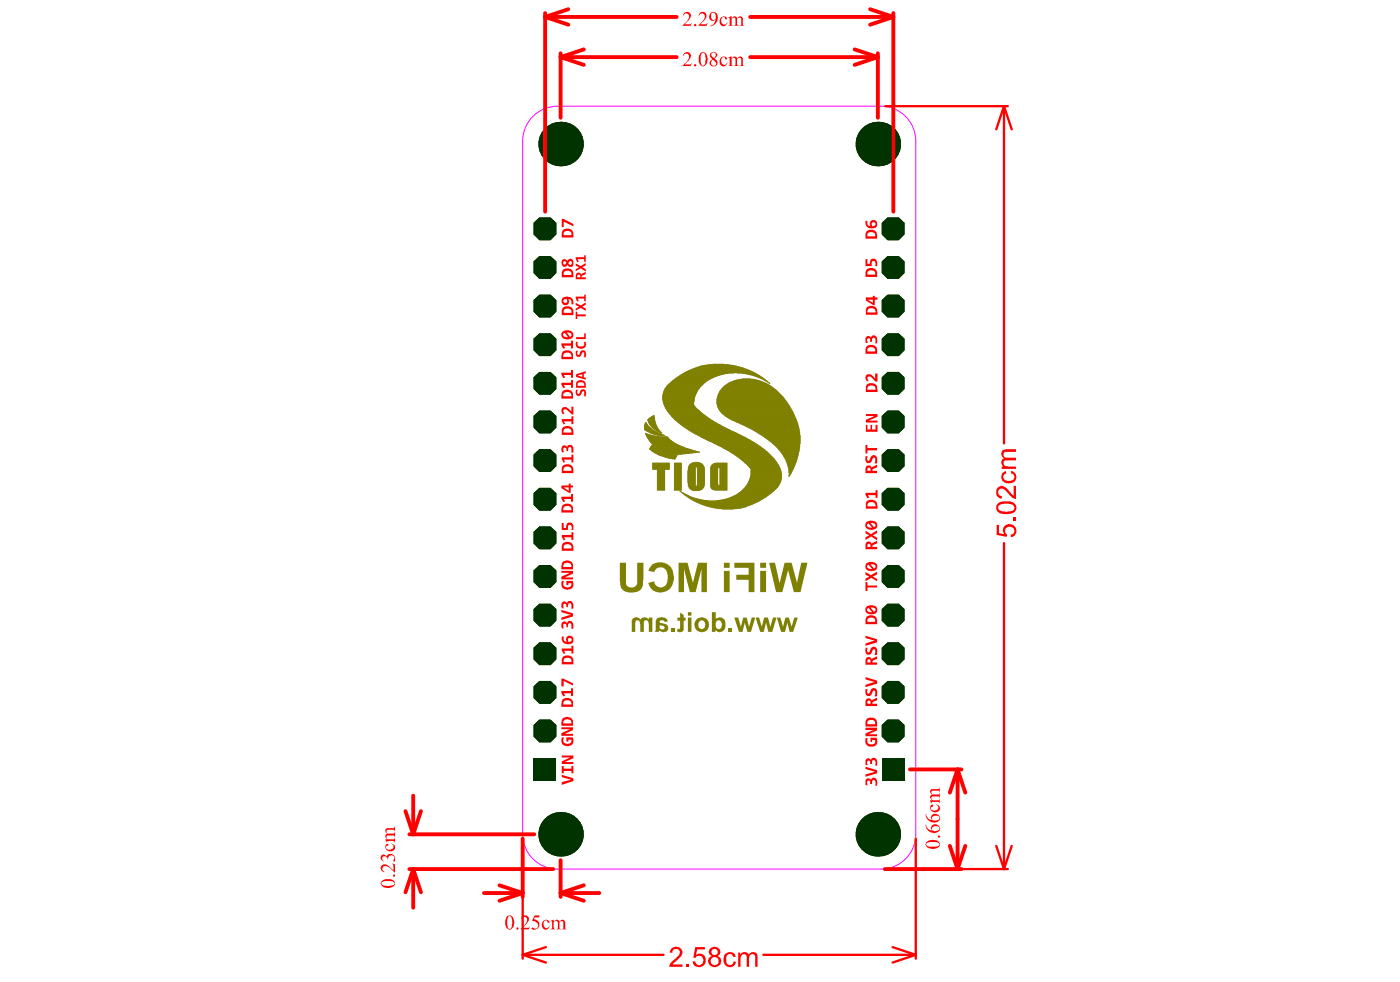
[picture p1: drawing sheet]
<svg xmlns="http://www.w3.org/2000/svg" width="290mm" height="203mm" viewBox="0 0 290 203" stroke-linecap="round" stroke-linejoin="round" font-family="sans-serif">
<path d="M110 24.4a7.2 7.2 0 0 1 5.5-2.4h67a7.2 7.2 0 0 1 7.2 7.2v143.4a7.2 7.2 0 0 1-7.2 7.2h-67a7.2 7.2 0 0 1-7.2-7.2v-143.4a7.2 7.2 0 0 1 1.7-4.8z" fill="none" stroke="#f0f" stroke-width=".21"/>
<g fill="#030">
<circle cx="116.1" cy="172.6" r="4.6"/>
<circle cx="116.1" cy="29.8" r="4.6"/>
<circle cx="181.8" cy="172.6" r="4.6"/>
<circle cx="181.8" cy="29.8" r="4.6"/>
</g>
<g fill="#030">
<path d="M110.5 156.9h4.7v4.7h-4.7z" fill-rule="evenodd"/>
<path d="M110.5 150l1.2-1.1h2.3l1.2 1.1v2.4l-1.2 1.2h-2.3l-1.2-1.2z" fill-rule="evenodd"/>
<path d="M110.5 134l1.2-1.1h2.3l1.2 1.1v2.4l-1.2 1.2h-2.3l-1.2-1.2z" fill-rule="evenodd"/>
<path d="M110.5 126l1.2-1.1h2.3l1.2 1.1v2.4l-1.2 1.2h-2.3l-1.2-1.2z" fill-rule="evenodd"/>
<path d="M110.5 118l1.2-1.1h2.3l1.2 1.1v2.4l-1.2 1.2h-2.3l-1.2-1.2z" fill-rule="evenodd"/>
<path d="M110.5 110.1l1.2-1.2h2.3l1.2 1.2v2.4l-1.2 1.2h-2.3l-1.2-1.2z" fill-rule="evenodd"/>
<path d="M110.5 102.1l1.2-1.2h2.3l1.2 1.2v2.4l-1.2 1.2h-2.3l-1.2-1.2z" fill-rule="evenodd"/>
<path d="M110.5 94.1l1.2-1.1h2.3l1.2 1.1v2.4l-1.2 1.2h-2.3l-1.2-1.2z" fill-rule="evenodd"/>
<path d="M110.5 78.1l1.2-1.1h2.3l1.2 1.1v2.4l-1.2 1.2h-2.3l-1.2-1.2z" fill-rule="evenodd"/>
<path d="M110.5 70.1l1.2-1.1h2.3l1.2 1.1v2.4l-1.2 1.2h-2.3l-1.2-1.2z" fill-rule="evenodd"/>
<path d="M110.5 54.1l1.2-1.1h2.3l1.2 1.1v2.4l-1.2 1.2h-2.3l-1.2-1.2z" fill-rule="evenodd"/>
<path d="M110.5 46.1l1.2-1.1h2.3l1.2 1.1v2.4l-1.2 1.2h-2.3l-1.2-1.2z" fill-rule="evenodd"/>
<path d="M182.6 156.9h4.8v4.7h-4.8z" fill-rule="evenodd"/>
<path d="M182.6 150l1.2-1.1h2.4l1.2 1.1v2.4l-1.2 1.2h-2.4l-1.2-1.2z" fill-rule="evenodd"/>
<path d="M182.6 134l1.2-1.1h2.4l1.2 1.1v2.4l-1.2 1.2h-2.4l-1.2-1.2z" fill-rule="evenodd"/>
<path d="M182.6 126l1.2-1.1h2.4l1.2 1.1v2.4l-1.2 1.2h-2.4l-1.2-1.2z" fill-rule="evenodd"/>
<path d="M182.6 118l1.2-1.1h2.4l1.2 1.1v2.4l-1.2 1.2h-2.4l-1.2-1.2z" fill-rule="evenodd"/>
<path d="M182.6 110.1l1.2-1.2h2.4l1.2 1.2v2.4l-1.2 1.2h-2.4l-1.2-1.2z" fill-rule="evenodd"/>
<path d="M182.6 102.1l1.2-1.2h2.4l1.2 1.2v2.4l-1.2 1.2h-2.4l-1.2-1.2z" fill-rule="evenodd"/>
<path d="M182.6 94.1l1.2-1.1h2.4l1.2 1.1v2.4l-1.2 1.2h-2.4l-1.2-1.2z" fill-rule="evenodd"/>
<path d="M182.6 78.1l1.2-1.1h2.4l1.2 1.1v2.4l-1.2 1.2h-2.4l-1.2-1.2z" fill-rule="evenodd"/>
<path d="M182.6 70.1l1.2-1.1h2.4l1.2 1.1v2.4l-1.2 1.2h-2.4l-1.2-1.2z" fill-rule="evenodd"/>
<path d="M182.6 54.1l1.2-1.1h2.4l1.2 1.1v2.4l-1.2 1.2h-2.4l-1.2-1.2z" fill-rule="evenodd"/>
<path d="M182.6 46.1l1.2-1.1h2.4l1.2 1.1v2.4l-1.2 1.2h-2.4l-1.2-1.2z" fill-rule="evenodd"/>
<path d="M110.5 142l1.2-1.1h2.3l1.2 1.1v2.4l-1.2 1.2h-2.3l-1.2-1.2z" fill-rule="evenodd"/>
<path d="M110.5 86.1l1.2-1.1h2.3l1.2 1.1v2.4l-1.2 1.2h-2.3l-1.2-1.2z" fill-rule="evenodd"/>
<path d="M110.5 62.1l1.2-1.1h2.3l1.2 1.1v2.4l-1.2 1.2h-2.3l-1.2-1.2z" fill-rule="evenodd"/>
<path d="M182.6 142l1.2-1.1h2.4l1.2 1.1v2.4l-1.2 1.2h-2.4l-1.2-1.2z" fill-rule="evenodd"/>
<path d="M182.6 86.1l1.2-1.1h2.4l1.2 1.1v2.4l-1.2 1.2h-2.4l-1.2-1.2z" fill-rule="evenodd"/>
<path d="M182.6 62.1l1.2-1.1h2.4l1.2 1.1v2.4l-1.2 1.2h-2.4l-1.2-1.2z" fill-rule="evenodd"/>
<path d="M110.5 156.9h4.7v4.7h-4.7z" fill-rule="evenodd"/>
<path d="M110.5 150l1.2-1.1h2.3l1.2 1.1v2.4l-1.2 1.2h-2.3l-1.2-1.2z" fill-rule="evenodd"/>
<path d="M110.5 134l1.2-1.1h2.3l1.2 1.1v2.4l-1.2 1.2h-2.3l-1.2-1.2z" fill-rule="evenodd"/>
<path d="M110.5 126l1.2-1.1h2.3l1.2 1.1v2.4l-1.2 1.2h-2.3l-1.2-1.2z" fill-rule="evenodd"/>
<path d="M110.5 118l1.2-1.1h2.3l1.2 1.1v2.4l-1.2 1.2h-2.3l-1.2-1.2z" fill-rule="evenodd"/>
<path d="M110.5 110.1l1.2-1.2h2.3l1.2 1.2v2.4l-1.2 1.2h-2.3l-1.2-1.2z" fill-rule="evenodd"/>
<path d="M110.5 102.1l1.2-1.2h2.3l1.2 1.2v2.4l-1.2 1.2h-2.3l-1.2-1.2z" fill-rule="evenodd"/>
<path d="M110.5 94.1l1.2-1.1h2.3l1.2 1.1v2.4l-1.2 1.2h-2.3l-1.2-1.2z" fill-rule="evenodd"/>
<path d="M110.5 78.1l1.2-1.1h2.3l1.2 1.1v2.4l-1.2 1.2h-2.3l-1.2-1.2z" fill-rule="evenodd"/>
<path d="M110.5 70.1l1.2-1.1h2.3l1.2 1.1v2.4l-1.2 1.2h-2.3l-1.2-1.2z" fill-rule="evenodd"/>
<path d="M110.5 54.1l1.2-1.1h2.3l1.2 1.1v2.4l-1.2 1.2h-2.3l-1.2-1.2z" fill-rule="evenodd"/>
<path d="M110.5 46.1l1.2-1.1h2.3l1.2 1.1v2.4l-1.2 1.2h-2.3l-1.2-1.2z" fill-rule="evenodd"/>
<path d="M182.6 156.9h4.8v4.7h-4.8z" fill-rule="evenodd"/>
<path d="M182.6 150l1.2-1.1h2.4l1.2 1.1v2.4l-1.2 1.2h-2.4l-1.2-1.2z" fill-rule="evenodd"/>
<path d="M182.6 134l1.2-1.1h2.4l1.2 1.1v2.4l-1.2 1.2h-2.4l-1.2-1.2z" fill-rule="evenodd"/>
<path d="M182.6 126l1.2-1.1h2.4l1.2 1.1v2.4l-1.2 1.2h-2.4l-1.2-1.2z" fill-rule="evenodd"/>
<path d="M182.6 118l1.2-1.1h2.4l1.2 1.1v2.4l-1.2 1.2h-2.4l-1.2-1.2z" fill-rule="evenodd"/>
<path d="M182.6 110.1l1.2-1.2h2.4l1.2 1.2v2.4l-1.2 1.2h-2.4l-1.2-1.2z" fill-rule="evenodd"/>
<path d="M182.6 102.1l1.2-1.2h2.4l1.2 1.2v2.4l-1.2 1.2h-2.4l-1.2-1.2z" fill-rule="evenodd"/>
<path d="M182.6 94.1l1.2-1.1h2.4l1.2 1.1v2.4l-1.2 1.2h-2.4l-1.2-1.2z" fill-rule="evenodd"/>
<path d="M182.6 78.1l1.2-1.1h2.4l1.2 1.1v2.4l-1.2 1.2h-2.4l-1.2-1.2z" fill-rule="evenodd"/>
<path d="M182.6 70.1l1.2-1.1h2.4l1.2 1.1v2.4l-1.2 1.2h-2.4l-1.2-1.2z" fill-rule="evenodd"/>
<path d="M182.6 54.1l1.2-1.1h2.4l1.2 1.1v2.4l-1.2 1.2h-2.4l-1.2-1.2z" fill-rule="evenodd"/>
<path d="M182.6 46.1l1.2-1.1h2.4l1.2 1.1v2.4l-1.2 1.2h-2.4l-1.2-1.2z" fill-rule="evenodd"/>
<path d="M110.5 142l1.2-1.1h2.3l1.2 1.1v2.4l-1.2 1.2h-2.3l-1.2-1.2z" fill-rule="evenodd"/>
<path d="M110.5 86.1l1.2-1.1h2.3l1.2 1.1v2.4l-1.2 1.2h-2.3l-1.2-1.2z" fill-rule="evenodd"/>
<path d="M110.5 62.1l1.2-1.1h2.3l1.2 1.1v2.4l-1.2 1.2h-2.3l-1.2-1.2z" fill-rule="evenodd"/>
<path d="M182.6 142l1.2-1.1h2.4l1.2 1.1v2.4l-1.2 1.2h-2.4l-1.2-1.2z" fill-rule="evenodd"/>
<path d="M182.6 86.1l1.2-1.1h2.4l1.2 1.1v2.4l-1.2 1.2h-2.4l-1.2-1.2z" fill-rule="evenodd"/>
<path d="M182.6 62.1l1.2-1.1h2.4l1.2 1.1v2.4l-1.2 1.2h-2.4l-1.2-1.2z" fill-rule="evenodd"/>
</g>
<g fill="none" stroke="#808000" stroke-width=".21">
<path d="M138.1 79.9h7.1M138.2 79.8h7.1M138.2 79.8h7.2M138.3 79.7h7.1M138.4 79.6h7.1M138.5 79.5h7.1M138.6 79.4h7.1M138.6 79.4h7.2M138.8 79.3h7.1M138.9 79.2h7.1M139 79.1h7.1M139 79h7.2"/>
<path d="M139.1 79h7.2M139.2 78.9h7.2M139.3 78.8h7.2M139.4 78.7h7.3M139.5 78.6h7.2M139.6 78.6h7.3M139.7 78.5h7.4M139.8 78.4h7.4M139.9 78.3h7.5M140 78.2h7.5M140.2 78.2h7.5M140.2 78.1h7.7"/>
<path d="M140.4 78h7.6M140.5 77.9h7.8M140.6 77.8h7.9M140.7 77.8h8M140.9 77.7h8.1M141 77.6h8.2M141.1 77.5h8.4M141.2 77.4h8.7M141.4 77.4h8.9M141.5 77.3h9.3M141.7 77.2h10.2M141.8 77.1h14.5"/>
<path d="M141.9 77h14.2M142.1 77h13.8M142.2 76.9h13.6M142.4 76.8h13.2M142.6 76.7h12.8M142.7 76.6h12.5M143 76.6h12.1M143.1 76.5h11.7M143.3 76.4h11.4M143.5 76.3h10.9M143.7 76.2h10.5M143.9 76.2h10.1"/>
<path d="M144.2 76.1h9.6M144.3 76h9.2M144.6 75.9h8.6M144.9 75.8h8M145 75.8h7.6M145.4 75.7h6.9M145.9 75.6h6M146.3 75.5h5.1M146.8 75.4h4M147.7 75.4h2.2M150 79.9h9.7M150.1 79.8h9.5"/>
<path d="M150.2 79.8h9.3M150.3 79.7h9M150.4 79.6h8.8M150.6 79.5h8.5M150.7 79.4h8.2M150.8 79.4h8M150.9 79.3h7.7M151.1 79.2h7.3M151.2 79.1h7.1M151.4 79h6.6M151.6 79h6.3M151.8 78.9h5.8"/>
<path d="M152 78.8h5.4M152.3 78.7h4.9M152.5 78.6h4.3M152.7 77.2h3.7M152.8 78.6h3.7M153.2 78.5h2.9M153.8 77.3h2.8M153.8 78.4h1.7M154.3 77.4h2.4M154.8 77.4h2M155.2 77.5h1.8M155.5 77.6h1.6"/>
<path d="M155.9 77.7h1.3M156.1 77.8h1.3M156.3 77.8h1.2M156.6 77.9h1M156.8 78h.9M157 78.1h.9M157.2 78.2h.8M157.4 78.2h.7M157.6 78.3h.6M157.8 78.4h.5M158 78.5h.4M158.1 78.6h.4"/>
<path d="M158.3 78.6h.3M158.4 78.7h.4M158.5 78.8h.3M158.7 78.9h.2M158.8 79h.2M158.9 79h.2M159.1 79.1h.1M159.2 79.2h.1M159.3 79.3h.1M159.4 79.4h.1M133.5 87.9h.7M133.5 88h.7"/>
<path d="M133.5 88.1h.7M133.5 88.2h.8M133.5 88.2h.9M133.5 88.3h1M133.5 88.4h1.1M133.5 88.5h1.1M133.5 88.6h1.2M133.5 88.6h1.3M133.5 88.7h1.5M133.5 88.8h1.5M133.5 88.9h1.6M133.5 89h1.8"/>
<path d="M133.6 87.7h.4M133.6 87.8h.4M133.6 87.8h.5M133.7 87.6h.2M133.7 89h1.7M133.7 89.7h.1M133.7 87.4h.1M133.7 87.5h.2M133.7 89.1h1.8M133.7 89.8h.3M133.7 89.8h.5M133.7 89.9h.8"/>
<path d="M133.8 90h1M133.8 90.1h1.3M133.9 89.2h1.8M133.9 90.2h1.6M133.9 90.2h2M134 90.3h2.5M134 90.4h4.2M134.1 89.3h1.7M134.1 90.5h4.2M134.1 90.6h4.3M134.2 86.9h1.4M134.2 87h1.4"/>
<path d="M134.2 90.6h4.2M134.2 86.8h1.4M134.2 87h1.5M134.2 87.1h1.5M134.2 87.2h1.5M134.2 89.4h1.8M134.2 90.7h4.3M134.2 90.8h4.4M134.3 86.7h1.3M134.3 87.3h1.4M134.3 87.4h1.4M134.3 90.9h4.3"/>
<path d="M134.4 86.6h1.2M134.4 87.4h1.4M134.4 87.5h1.4M134.4 89.4h1.8M134.4 91h4.3M134.4 91h4.4M134.5 86.6h1M134.5 87.6h1.3M134.5 87.7h1.3M134.5 91.1h4.5M134.6 92.9h1.6M134.6 93h1.7"/>
<path d="M134.6 86.5h.9M134.6 87.8h1.2M134.6 89.5h1.7M134.6 91.2h4.4M134.6 91.3h4.5M134.6 92.7h1.3M134.6 92.8h1.4M134.6 93h1.8M134.6 87.9h1.3M134.6 91.4h4.7M134.7 86.4h.8M134.7 88h1.2"/>
<path d="M134.7 89.6h1.8M134.7 92.6h1M134.7 92.6h1.1M134.7 91.4h4.7M134.8 93.1h1.8M134.8 86.3h.7M134.8 88.1h1.2M134.8 88.2h1.2M134.8 92.5h.8M134.8 91.5h4.7M134.8 91.6h4.8M134.9 93.2h1.8"/>
<path d="M134.9 88.2h1.2M134.9 89.7h1.8M134.9 92.3h.5M134.9 92.4h.5M134.9 91.7h4.9M135 93.3h1.9M135 88.3h1.1M135 92.2h.3M135 86.2h.5M135 91.8h4.9M135 93.3h2M135 88.4h1.2"/>
<path d="M135 92.2h.2M135 91.8h5M135.1 88.5h1.1M135.1 89.8h1.8M135.1 86.2h.4M135.1 91.9h5.1M135.2 93.4h2M135.2 95.8h3.4M135.2 95.9h3.4M135.2 96h3.4M135.2 96.1h3.4M135.2 96.2h3.4"/>
<path d="M135.2 96.3h3.4M135.2 96.4h3.4M135.2 96.5h3.4M135.2 96.6h3.4M135.2 96.7h3.4M135.2 96.8h3.4M135.2 96.9h3.4M135.2 97h3.4M135.2 97.1h3.4M135.2 88.6h1M135.2 86.1h.3M135.2 92h5.1"/>
<path d="M135.3 93.5h2.1M135.3 88.6h.9M135.3 92.1h5.2M135.4 89.8h1.6M135.4 92.2h5.3M135.4 86h.1M135.4 93.6h2.2M135.4 88.7h.9M135.5 93.7h2.3M135.5 88.8h.9M135.5 92.2h5.4M135.6 88.9h.8"/>
<path d="M135.6 89.9h1.6M135.6 92.3h5.4M135.7 93.7h2.5M135.7 92.4h5.6M135.8 89h.7M135.8 92.5h5.6M135.8 93.8h2.6M135.8 89h.8M135.8 90h1.6M135.9 92.6h5.8M136 93.9h2.6M136 89.1h.6"/>
<path d="M136 92.6h5.8M136.1 89.2h.6M136.2 99.1h1.5M136.2 99.2h1.5M136.2 99.3h1.5M136.2 99.4h1.5M136.2 99.5h1.5M136.2 99.6h1.5M136.2 99.7h1.5M136.2 99.8h1.5M136.2 99.9h1.5M136.2 100h1.5"/>
<path d="M136.2 92.7h5.9M136.2 94h2.6M136.2 97.2h1.5M136.2 97.3h1.5M136.2 97.4h1.5M136.2 97.5h1.5M136.2 97.6h1.5M136.2 97.7h1.5M136.2 97.8h1.5M136.2 97.9h1.5M136.2 98h1.5M136.2 98.1h1.5"/>
<path d="M136.2 98.2h1.5M136.2 98.3h1.5M136.2 98.4h1.5M136.2 98.5h1.5M136.2 98.6h1.5M136.2 98.7h1.5M136.2 98.8h1.5M136.2 98.9h1.5M136.2 90.1h1.4M136.2 99h1.5M136.2 92.8h6.1M136.2 89.3h.5"/>
<path d="M136.3 94.1h2.8M136.4 92.9h6.2M136.4 89.4h.4M136.5 94.1h2.9M136.6 93h6.2M136.6 89.4h.4M136.6 93h6.4M136.6 90.2h1.2M136.6 94.2h2.9M136.8 93.1h6.6M136.8 89.5h.2M136.9 94.3h2.9"/>
<path d="M137 93.2h6.6M137 89.6h.1M137.1 93.3h6.8M137.1 94.4h3M137.3 93.3h6.9M137.3 81.8h6.7M137.3 81.9h6.7M137.3 82h6.6M137.3 82.1h6.6M137.3 82.2h6.6M137.3 82.2h6.5M137.3 82.3h6.5"/>
<path d="M137.3 82.4h6.5M137.3 82.5h6.5M137.3 82.6h6.5M137.3 82.7h6.5M137.3 82.8h6.5M137.4 94.5h2.8M137.4 81.4h6.8M137.4 81.5h6.8M137.4 81.6h6.7M137.4 81.7h6.7M137.4 82.9h6.4M137.4 83h6.4"/>
<path d="M137.4 83.1h6.4M137.4 83.2h6.3M137.4 81.1h6.9M137.4 81.2h6.9M137.4 81.3h6.8M137.4 83.3h6.3M137.4 83.4h6.3M137.5 93.4h7M137.5 80.9h7M137.5 81h6.9M137.5 83.5h6.2M137.5 83.6h6.2"/>
<path d="M137.5 83.7h6.2M137.6 94.5h2.5M137.6 80.7h7M137.6 80.8h6.9M137.6 83.8h6.1M137.7 93.5h7.1M137.7 80.6h6.9M137.7 83.9h6.1M137.7 84h6.1M137.7 84.1h6.2M137.8 80.4h7M137.8 80.5h6.9"/>
<path d="M137.8 84.2h6.1M137.8 84.2h6.2M137.8 94.6h2.2M137.8 80.3h7.1M137.8 84.3h6.3M137.8 84.4h6.4M137.9 93.6h7M137.9 80.2h7.1M137.9 80.2h7M137.9 84.5h6.3M137.9 84.6h6.4M138 80.1h7"/>
<path d="M138 84.6h6.4M138.1 94.7h1.9M138.1 80h7M138.1 84.7h6.4M138.1 84.8h6.5M138.2 84.9h6.5M138.2 93.7h6M138.2 85h6.6M138.2 85h6.7M138.3 85.1h6.7M138.4 94.8h1.5M138.4 85.2h6.6"/>
<path d="M138.4 85.3h6.7M138.5 93.7h4.9M138.5 85.4h6.7M138.6 85.4h6.8M138.6 93.8h4.1M138.6 85.5h6.8M138.6 85.6h6.9M138.7 94.9h1.1M138.7 85.7h6.9M138.8 85.8h7M138.9 93.9h3.1M138.9 85.8h7"/>
<path d="M139 85.9h6.9M139 86h7.1M139 86.1h7.2M139.1 94h2.2M139.1 86.2h7.2M139.2 86.2h7.2M139.2 94.9h.6M139.3 86.3h7.2M139.4 86.4h7.2M139.4 94.1h1.1M139.4 86.5h7.3M139.5 86.6h7.3"/>
<path d="M139.6 86.6h7.4M139.6 94.1h.6M139.7 99.1h1.4M139.7 99.2h1.4M139.7 99.3h1.4M139.7 99.4h1.4M139.7 99.5h1.4M139.7 99.6h1.4M139.7 99.7h1.4M139.7 99.8h1.4M139.7 99.9h1.4M139.7 100h1.4"/>
<path d="M139.7 95.8h1.4M139.7 95.9h1.4M139.7 96h1.4M139.7 96.1h1.4M139.7 96.2h1.4M139.7 96.3h1.4M139.7 96.4h1.4M139.7 96.5h1.4M139.7 96.6h1.4M139.7 96.7h1.4M139.7 96.8h1.4M139.7 96.9h1.4"/>
<path d="M139.7 97h1.4M139.7 97.1h1.4M139.7 97.2h1.4M139.7 97.3h1.4M139.7 97.4h1.4M139.7 97.5h1.4M139.7 97.6h1.4M139.7 97.7h1.4M139.7 97.8h1.4M139.7 97.9h1.4M139.7 98h1.4M139.7 98.1h1.4"/>
<path d="M139.7 98.2h1.4M139.7 98.3h1.4M139.7 98.4h1.4M139.7 98.5h1.4M139.7 98.6h1.4M139.7 98.7h1.4M139.7 98.8h1.4M139.7 98.9h1.4M139.7 86.7h7.4M139.7 95h.1M139.7 99h1.4M139.8 86.8h7.4"/>
<path d="M139.8 86.9h7.5M139.8 94.2h.4M139.9 87h7.6M140 87h7.6M140.1 94.3h.1M140.2 87.1h7.5M140.2 87.2h7.7M140.3 87.3h7.6M140.4 87.4h7.7M140.5 87.4h7.8M140.6 87.5h7.8M140.7 87.6h7.8"/>
<path d="M140.8 87.7h7.9M140.9 87.8h7.9M141 87.8h8M141.1 87.9h8M141.2 88h8.1M141.3 88.1h8.1M141.4 88.2h8.1M141.5 88.2h8.2M141.6 88.3h8.3M141.8 88.4h8.2M141.8 88.5h8.4M142 88.6h8.3"/>
<path d="M142.1 88.6h8.4M142.2 88.7h8.5M142.3 88.8h8.5M142.5 99.1h1.5M142.5 99.2h1.5M142.5 99.3h1.5M142.5 99.4h1.5M142.5 99.5h1.5M142.5 99.6h1.5M142.5 99.7h1.5M142.5 99.8h1.5M142.5 97.4h1.5"/>
<path d="M142.5 97.5h1.5M142.5 97.6h1.5M142.5 97.7h1.5M142.5 97.8h1.5M142.5 97.9h1.5M142.5 98h1.5M142.5 98.1h1.5M142.5 98.2h1.5M142.5 98.3h1.5M142.5 98.4h1.5M142.5 98.5h1.5M142.5 98.6h1.5"/>
<path d="M142.5 98.7h1.5M142.5 98.8h1.5M142.5 98.9h1.5M142.5 88.9h8.5M142.5 99h1.5M142.6 99.9h1.4M142.6 100h1.4M142.6 96.7h1.4M142.6 96.8h1.4M142.6 96.9h1.4M142.6 97h1.4M142.6 97.1h1.4"/>
<path d="M142.6 97.2h1.4M142.6 97.3h1.4M142.6 89h8.5M142.6 96.5h3.2M142.6 96.6h1.5M142.7 96.4h3M142.7 89h8.6M142.8 96.2h2.8M142.8 96.3h2.9M142.8 89.1h8.7M142.9 96.1h2.6M143 96.1h2.4"/>
<path d="M143 89.2h8.6M143 96h2.4M143.1 89.3h8.7M143.2 95.9h2.1M143.2 89.4h8.8M143.4 95.8h1.7M143.4 89.4h8.8M143.5 89.5h8.8M143.5 95.7h1.4M143.7 89.6h8.8M143.8 89.7h8.9M143.9 89.8h8.9"/>
<path d="M143.9 95.7h.6M144.1 89.8h8.9M144.2 89.9h8.9M144.3 96.6h1.6M144.4 96.7h1.5M144.4 96.8h1.5M144.4 96.9h1.5M144.4 90h8.9M144.5 99.1h1.4M144.5 99.2h1.4M144.5 99.3h1.4M144.5 99.4h1.4"/>
<path d="M144.5 99.5h1.4M144.5 99.6h1.4M144.5 99.7h1.4M144.5 99.8h1.4M144.5 99.9h1.4M144.5 100h1.4M144.5 97h1.4M144.5 97.1h1.4M144.5 97.2h1.4M144.5 97.3h1.4M144.5 97.4h1.4M144.5 97.5h1.4"/>
<path d="M144.5 97.6h1.4M144.5 97.7h1.4M144.5 97.8h1.4M144.5 97.9h1.4M144.5 98h1.4M144.5 98.1h1.4M144.5 98.2h1.4M144.5 98.3h1.4M144.5 98.4h1.4M144.5 98.5h1.4M144.5 98.6h1.4M144.5 98.7h1.4"/>
<path d="M144.5 98.8h1.4M144.5 98.9h1.4M144.5 99h1.4M144.6 90.1h8.9M144.6 90.2h9M144.9 90.2h8.9M145 90.3h8.9M145.1 90.4h9M145.3 90.5h9M145.4 90.6h9M145.6 90.6h9M145.8 90.7h8.9"/>
<path d="M145.9 90.8h8.9M146.1 90.9h8.9M146.3 91h8.8M146.4 91h8.9M146.6 91.1h8.9M146.7 91.2h8.8M146.9 91.3h8.8M147.1 91.4h8.8M147.2 99.1h1.5M147.2 99.2h1.5M147.2 99.3h1.5M147.2 99.4h1.5"/>
<path d="M147.2 99.5h1.5M147.2 99.6h1.5M147.2 99.7h1.5M147.2 99.8h1.5M147.2 99.9h1.5M147.2 100h1.5M147.2 96.6h3.4M147.2 96.7h3.4M147.2 96.8h1.6M147.2 96.9h1.5M147.2 97h1.5M147.2 97.1h1.5"/>
<path d="M147.2 97.2h1.5M147.2 97.3h1.5M147.2 97.4h1.5M147.2 97.5h1.5M147.2 97.6h1.5M147.2 97.7h1.5M147.2 97.8h1.5M147.2 97.9h1.5M147.2 98h1.5M147.2 98.1h1.5M147.2 98.2h1.5M147.2 98.3h1.5"/>
<path d="M147.2 98.4h1.5M147.2 98.5h1.5M147.2 98.6h1.5M147.2 98.7h1.5M147.2 98.8h1.5M147.2 98.9h1.5M147.2 99h1.5M147.3 96.5h3.3M147.3 91.4h8.6M147.4 96.3h3.2M147.4 96.4h3.2M147.5 96.2h3.1"/>
<path d="M147.5 91.5h8.6M147.5 96.1h3.1M147.6 96.1h3M147.6 91.6h8.7M147.8 96h2.8M147.8 91.7h8.5M147.9 95.9h2.7M147.9 91.8h8.6M148.1 91.8h8.5M148.3 95.8h2.3M148.3 91.9h8.4M148.4 92h8.5"/>
<path d="M148.5 82.6h14M148.5 82.7h14.1M148.5 82.8h14.2M148.5 82.9h14.3M148.5 83h14.3M148.5 83.1h14.4M148.5 83.2h14.5M148.5 83.3h14.5M148.5 83.4h14.6M148.5 83.4h14.7M148.5 83.5h14.7M148.5 83.6h14.7"/>
<path d="M148.6 92.1h8.4M148.6 82.2h13.6M148.6 82.3h13.7M148.6 82.4h13.8M148.6 82.5h13.8M148.6 83.7h14.7M148.6 83.8h14.7M148.6 83.8h14.8M148.6 83.9h14.9M148.7 81.9h13.3M148.7 82h13.3M148.7 82.1h13.4"/>
<path d="M148.7 84h14.8M148.7 84.1h14.9M148.7 84.2h14.9M148.7 92.2h8.5M148.7 81.7h13M148.7 81.8h13.1M148.7 81.8h13.2M148.7 84.3h15M148.7 84.4h15M148.8 81.5h12.8M148.8 81.6h12.8M148.8 84.5h15"/>
<path d="M148.8 84.6h15M148.9 92.2h8.3M148.9 81.4h12.5M148.9 81.4h12.6M148.9 84.6h15M148.9 84.7h15M149 81.2h12.2M149 81.3h12.3M149 84.8h15M149.1 92.3h8.2M149.1 81h12M149.1 81.1h12.1"/>
<path d="M149.1 84.9h14.9M149.1 85h14.9M149.1 99.1h1.5M149.1 99.2h1.5M149.1 99.3h1.5M149.1 99.4h1.5M149.1 99.5h1.5M149.1 99.6h1.5M149.1 99.7h1.5M149.1 99.8h1.5M149.1 99.9h1.5M149.1 100h1.5"/>
<path d="M149.1 96.8h1.5M149.1 96.9h1.5M149.1 97h1.5M149.1 97.1h1.5M149.1 97.2h1.5M149.1 97.3h1.5M149.1 97.4h1.5M149.1 97.5h1.5M149.1 97.6h1.5M149.1 97.7h1.5M149.1 97.8h1.5M149.1 97.9h1.5"/>
<path d="M149.1 98h1.5M149.1 98.1h1.5M149.1 98.2h1.5M149.1 98.3h1.5M149.1 98.4h1.5M149.1 98.5h1.5M149.1 98.6h1.5M149.1 98.7h1.5M149.1 98.8h1.5M149.1 98.9h1.5M149.1 99h1.5M149.1 80.9h11.8"/>
<path d="M149.1 81h11.9M149.1 85h15M149.2 92.4h8.3M149.2 80.8h11.6M149.2 85.1h14.9M149.3 80.7h11.5M149.3 85.2h14.9M149.4 92.5h8.2M149.4 80.6h11.1M149.4 80.6h11.3M149.4 85.3h14.8M149.4 85.4h14.9"/>
<path d="M149.5 80.5h10.9M149.5 85.4h14.8M149.5 92.6h8.2M149.5 80.4h10.9M149.5 85.5h14.9M149.6 80.3h10.7M149.6 85.6h14.8M149.7 92.6h8.1M149.7 80.2h10.4M149.7 85.7h14.7M149.8 92.7h8.1M149.8 80.2h10.2"/>
<path d="M149.9 80.1h10.1M149.9 85.8h14.5M149.9 92.8h8.1M149.9 80h9.9M149.9 85.8h14.6M150 85.9h14.5M150.1 92.9h8M150.1 86h14.4M150.3 93h7.9M150.3 86.1h14.3M150.3 86.2h14.3M150.4 93h8"/>
<path d="M150.4 86.2h14.3M150.6 93.1h7.8M150.6 86.3h14.1M150.7 93.2h7.8M150.7 86.4h14.1M150.8 93.3h7.8M150.8 86.5h14M151 93.3h7.7M151 86.6h13.8M151.1 93.4h7.7M151.1 86.6h13.7M151.2 93.5h7.7"/>
<path d="M151.2 86.7h13.6M151.4 93.6h7.6M151.4 86.8h13.5M151.5 93.7h7.6M151.5 86.9h13.4M151.6 93.7h7.6M151.7 87h13.2M151.8 93.8h7.4M151.9 93.9h7.4M151.9 87h13.1M152 94h7.4M152 87.1h13"/>
<path d="M152.1 94.1h7.4M152.3 87.2h12.8M152.3 94.1h7.3M152.3 94.2h7.3M152.4 87.3h12.7M152.5 94.3h7.2M152.6 87.4h12.5M152.6 94.4h7.2M152.7 94.5h7.2M152.7 87.4h12.5M152.8 94.5h7.2M152.9 94.6h7.1"/>
<path d="M153 87.5h12.2M153.1 94.7h7M153.1 87.6h12.1M153.1 94.8h7.1M153.2 94.9h7.1M153.3 87.7h11.9M153.3 94.9h7.1M153.5 87.8h11.7M153.5 95h6.9M153.5 95.1h6.9M153.6 95.2h6.9M153.7 87.8h11.5"/>
<path d="M153.7 95.3h6.9M153.9 87.9h11.3M153.9 95.3h6.8M153.9 95.4h6.8M154 88h11.3M154 95.5h6.8M154.1 95.6h6.7M154.2 88.1h11.1M154.2 95.7h6.6M154.3 95.7h6.6M154.3 95.8h6.7M154.3 88.2h11"/>
<path d="M154.4 95.9h6.6M154.5 88.2h10.9M154.6 96h6.5M154.7 96.1h6.5M154.7 88.3h10.7M154.8 96.2h6.4M154.8 88.4h10.6M154.9 100h6.7M154.9 96.3h6.3M155 99.9h6.6M155 96.4h6.3M155 88.5h10.4"/>
<path d="M155.1 99.7h6.6M155.1 99.7h6.5M155.1 99.8h6.5M155.1 96.5h6.2M155.1 99.5h6.6M155.1 99.6h6.6M155.1 96.5h6.3M155.1 96.6h6.3M155.1 88.6h10.4M155.2 99.3h6.6M155.2 99.4h6.5M155.2 96.7h6.3"/>
<path d="M155.3 99.1h6.5M155.3 99.2h6.5M155.3 99.3h6.5M155.3 96.8h6.2M155.3 88.6h10.2M155.4 96.9h6.2M155.4 98.8h6.5M155.4 98.9h6.5M155.4 99h6.5M155.5 96.9h6.1M155.5 98.5h6.4M155.5 98.6h6.4"/>
<path d="M155.5 98.7h6.4M155.5 88.7h10M155.5 97h6.1M155.5 97.2h6.1M155.5 97.3h6.2M155.5 97.4h6.2M155.5 97.5h6.2M155.5 97.6h6.3M155.5 97.7h6.3M155.5 97.8h6.3M155.5 97.9h6.3M155.5 98h6.4"/>
<path d="M155.5 98.1h6.4M155.5 98.2h6.4M155.5 98.3h6.4M155.5 98.4h6.4M155.6 97.1h6M155.6 88.8h9.9M155.8 88.9h9.7M155.9 89h9.7M156 89h9.6M156.2 89.1h9.4M156.3 89.2h9.3M156.5 89.3h9.1"/>
<path d="M156.6 89.4h9M156.7 89.4h8.9M156.9 89.5h8.7M157 89.6h8.6M157.2 89.7h8.4M157.2 89.8h8.4M157.4 89.8h8.2M157.6 89.9h8M157.6 90h8M157.8 90.1h7.9M157.9 90.2h7.8M158 90.2h7.7"/>
<path d="M158.1 90.3h7.6M158.3 90.4h7.4M158.4 90.5h7.3M158.4 90.6h7.3M158.6 90.6h7.1M158.7 90.7h7M158.8 90.8h6.9M158.9 90.9h6.8M159 91h6.7M159.2 91h6.5M159.2 91.1h6.5M159.3 91.2h6.4"/>
<path d="M159.5 91.3h6.2M159.6 91.4h6.1M159.7 91.5h6M159.9 91.6h5.8M160 91.7h5.7M160 91.8h5.7M160.1 91.8h5.6M160.2 91.9h5.4M160.3 92h5.3M160.4 92.1h5.2M160.5 92.2h5.1M160.6 92.2h5"/>
<path d="M160.7 92.3h4.9M160.8 92.4h4.8M160.8 92.5h4.8M160.9 92.6h4.7M161 92.6h4.6M161.1 92.7h4.5M161.2 92.8h4.4M161.2 92.9h4.4M161.2 93h4.4M161.3 93h4.3M161.4 93.1h4.2M161.5 93.2h4"/>
<path d="M161.6 93.3h3.9M161.6 93.4h3.9M161.7 93.5h3.8M161.8 93.6h3.6M161.9 93.7h3.5M162 93.8h3.4M162 93.9h3.4M162 94h3.3M162.1 94.1h3.2M162.2 94.1h3.1M162.2 94.2h3.1M162.3 94.3h2.9"/>
<path d="M162.4 94.4h2.8M162.4 94.5h2.8M162.4 94.6h2.8M162.5 94.7h2.7M162.6 94.8h2.6M162.6 94.9h2.5M162.7 95h2.4M162.7 94.9h2.4M162.8 95.1h2.3M162.8 95.2h2.2M162.8 95.4h2.1M162.8 95.3h2.2"/>
<path d="M162.9 95.5h2M162.9 95.6h2M163 95.8h1.8M163 95.7h1.8M163.1 95.9h1.7M163.1 96h1.7M163.1 96.1h1.6M163.2 96.1h1.5M163.2 96.2h1.5M163.2 96.3h1.4M163.2 96.4h1.4M163.2 96.5h1.3"/>
<path d="M163.2 96.6h1.2M163.3 96.7h1.1M163.3 96.8h1.1M163.3 96.9h1.1M163.3 97h1M163.4 97.1h.9M163.4 97.2h.8M163.4 97.3h.8M163.4 97.3h.7M163.4 97.4h.7M163.4 97.5h.6M163.4 97.6h.6"/>
<path d="M163.4 97.7h.6M163.4 97.8h.5M163.4 98.3h.2M163.4 98.4h.2M163.4 98.5h.2M163.4 98.5h.1M163.5 97.9h.4M163.5 98h.3M163.5 98.1h.3M163.5 98.1h.2M163.5 98.2h.1M136.2 100.1h1.5"/>
<path d="M136.2 100.2h1.5M136.2 100.3h1.5M136.2 100.4h1.5M136.2 100.5h1.5M136.2 100.6h1.5M136.2 100.7h1.5M136.2 100.8h1.5M136.2 100.9h1.5M136.2 101h1.5M136.2 101.1h1.5M136.2 101.2h1.5M136.2 101.3h1.5"/>
<path d="M136.2 101.4h1.5M139.7 100.1h1.4M139.7 100.2h1.4M139.7 100.3h1.4M139.7 100.4h1.4M139.7 100.5h1.4M139.7 100.6h1.4M139.7 100.7h1.4M139.7 100.8h1.4M139.7 100.9h1.4M139.7 101h1.4M139.7 101.1h1.4"/>
<path d="M139.7 101.2h1.4M139.7 101.3h1.4M139.7 101.4h1.4M140.8 101.6h.1M140.9 101.7h.1M141 101.7h.1M141.1 101.8h.1M141.2 101.9h.2M141.3 102h.2M141.4 102.1h.2M141.4 102.1h.4M141.6 102.2h.3"/>
<path d="M141.7 102.3h.4M141.8 102.4h.4M141.8 102.5h.6M142 102.5h.6M142.1 102.6h.6M142.2 102.7h.7M142.3 102.8h.8M142.5 102.9h.8M142.6 100.1h1.4M142.6 100.2h1.4M142.6 100.3h1.4M142.6 100.4h1.4"/>
<path d="M142.6 100.5h1.4M142.6 100.5h1.5M142.6 102.9h.9M142.6 100.6h1.6M142.6 100.7h3.2M142.6 103h1.2M142.7 100.8h3.1M142.7 100.9h3M142.8 100.9h2.9M142.8 101h2.8M142.8 103.1h1.2M142.9 101.1h2.6"/>
<path d="M143 101.2h2.4M143 103.2h1.3M143 103.3h1.6M143.1 101.3h2.3M143.2 101.3h2M143.2 103.3h1.8M143.4 101.4h1.6M143.4 103.4h2M143.4 103.5h2.5M143.6 101.5h1.2M143.6 103.6h3.1M143.8 103.7h13.5"/>
<path d="M143.9 103.7h13.3M144.1 103.8h12.9M144.2 100.6h1.7M144.2 103.9h12.6M144.4 100.3h1.5M144.4 100.4h1.5M144.4 100.5h1.5M144.4 104h12.3M144.5 100.1h1.4M144.5 100.2h1.4M144.6 104.1h11.9M144.8 104.1h11.5"/>
<path d="M145 104.2h11.1M145.1 104.3h10.8M145.4 104.4h10.4M145.6 104.5h9.9M145.8 104.5h9.5M146 104.6h9.1M146.3 104.7h8.6M146.6 104.8h8.1M146.8 104.9h7.7M147.1 104.9h7.2M147.2 100.1h1.5M147.2 100.2h1.5"/>
<path d="M147.2 100.3h1.5M147.2 100.4h1.5M147.2 100.5h1.7M147.2 100.5h3.4M147.2 100.6h3.4M147.2 100.7h3.4M147.2 100.8h3.4M147.3 100.9h3.3M147.4 101h3.2M147.4 101.1h3.2M147.5 101.2h3.1M147.5 105h6.5"/>
<path d="M147.6 101.3h3M147.8 101.3h2.8M147.9 105.1h5.8M148.1 101.4h2.5M148.3 103.6h9.1M148.3 105.2h5.1M148.9 105.3h3.8M149.1 103.5h8.5M149.1 100.1h1.5M149.1 100.2h1.5M149.1 100.3h1.5M149.1 100.4h1.5"/>
<path d="M149.1 100.5h1.5M149.5 103.4h8.2M149.7 105.3h2.2M149.9 103.3h8M150.3 103.3h7.7M150.6 103.2h7.5M150.8 103.1h7.4M151.1 103h7.3M151.3 102.9h7.2M151.5 102.9h7.1M151.7 102.8h7.1M151.9 102.7h6.9"/>
<path d="M152 102.6h6.9M152.2 102.5h6.9M152.3 102.5h6.9M152.5 102.4h6.7M152.6 102.3h6.8M152.7 102.2h6.8M152.9 102.1h6.7M153 102.1h6.7M153.1 102h6.7M153.2 101.9h6.7M153.3 101.8h6.7M153.4 101.7h6.6"/>
<path d="M153.5 101.7h6.7M153.6 101.6h6.7M153.7 101.5h6.7M153.8 101.4h6.6M153.9 101.3h6.6M153.9 101.3h6.7M154 101.2h6.7M154.1 101.1h6.7M154.2 101h6.6M154.3 100.9h6.6M154.3 100.9h6.7M154.4 100.7h6.8"/>
<path d="M154.4 100.8h6.7M154.5 100.6h6.7M154.6 100.5h6.6M154.7 100.4h6.6M154.7 100.5h6.6M154.7 100.3h6.7M154.8 100.1h6.7M154.8 100.2h6.6M154.9 100.1h6.6"/>
</g>
<g fill="#808000">
<path d="M160.9 127.8h.7l.6 1.9 .5-1.9h.7l.6 1.9 .5-1.9h.7l-.9 3h-.7l-.5-2-.5 2h-.8z"/>
<path d="M156.5 127.8h.7l.6 1.9 .5-1.9h.8l.5 1.9 .5-1.9h.7l-.8 3h-.8l-.5-2-.5 2h-.7z"/>
<path d="M152.1 127.8h.8l.6 1.9 .4-1.9h.8l.4 1.9 .6-1.9h.7l-.9 3h-.7l-.5-2-.5 2h-.7z"/>
<path d="M150.9 130h.8v.8h-.8z"/>
<path d="M140.9 126.8l.7 .4v.6h.4v.6h-.4v1.3a.83 .83 0 0 1-.3 1 .83 .83 0 0 1-1 0v-.6h.2a.32 .32 0 0 0 .4-.1 .32 .32 0 0 0 0-.4v-1.2h-.6v-.6h.6z"/>
<path d="M139 130h.8v.8h-.8z"/>
<path d="M131 128a1.09 1.09 0 0 1 1.7 .2 .98 .98 0 0 1 1.7 0v-.4h.7v3h-.7v-1.6a.72 .72 0 0 0-.9-.8l-.2 .3v2.1h-.7v-1.6a.64 .64 0 0 0-.9-.8l-.1 .4v2h-.7v-2.5z"/>
<path d="M159.3 116.4h1.2l1 4.3 1-4.3h1.5l1.1 4.2 .9-4.2h1.2l-1.4 6.1h-1.4l-1.2-4.5-1.2 4.5h-1.2z"/>
<path d="M152.1 116.4h4.2v6.1h-1.2v-2.5h-2.6v-1.1h2.6v-1.4h-3z"/>
<path d="M140.6 116.4h1.8l1.1 4.2 1.1-4.2h1.8v6.1h-1.1v-4.8l-1.2 4.8h-1.2l-1.2-4.8v4.8h-1.1z"/>
<path d="M135 116.8a2.91 2.91 0 0 1 4.6 2.4 2.95 2.95 0 0 1-1.9 3.2 2.52 2.52 0 0 1-3.3-1.6l-.1-.2 1.2-.3a1.37 1.37 0 0 0 1.5 1.3 1.37 1.37 0 0 0 1.2-1.6 1.88 1.88 0 0 0-1.3-2.6h-.1a1.26 1.26 0 0 0-1.3 1l-1.2-.3z"/>
<path d="M128.4 116.4h1.3v3.4a1.28 1.28 0 0 0 1.1 1.8 1.37 1.37 0 0 0 1.2-1.9v-3.3h1.3l-.1 3.8a2.09 2.09 0 0 1-2.4 2.4 2.12 2.12 0 0 1-2.4-2.4z"/>
<path d="M147.5 126.7v4.1h.7v-.5a1.2 1.2 0 0 0 1.5 .3 1.2 1.2 0 0 0 .6-1.4 1.18 1.18 0 0 0-.7-1.3 1.18 1.18 0 0 0-1.3 .2v-1.4zM148.3 128.6a.74 .74 0 0 1 1 0 .74 .74 0 0 1 .2 1 .54 .54 0 0 1-.5 .6 .93 .93 0 0 1-.7-1.4z"/>
<path d="M143.8 129.3a1.55 1.55 0 0 0 3.1 0 1.55 1.55 0 0 0-3.1 0zM144.8 128.7a.73 .73 0 0 1 .9-.2 .73 .73 0 0 1 .4 .8v.1a.76 .76 0 0 1-1.1 .6l-.4-.4z"/>
<path d="M142.5 126.7v.7h.7v-.7zM142.5 127.8v3h.7v-3z"/>
<path d="M136.1 128l-.3 .4v2l-.1 .4h.8l.1-.4 .2 .2a1.01 1.01 0 0 0 1.6-.4 1.02 1.02 0 0 0-1.2-1.2 .44 .44 0 0 1-.6-.5 .69 .69 0 0 1 1.1 .2l.6-.1a1.3 1.3 0 0 0-1.7-.8zM136.6 129.3l.1 .1a.92 .92 0 0 1 1 .6 .61 .61 0 0 1-.9 .1 .61 .61 0 0 1-.2-.8z"/>
<path d="M157.5 116.4v1.1h1.2v-1.1zM157.5 118.1v4.4h1.2v-4.4z"/>
<path d="M149.9 116.4v1.1h1.2v-1.1zM149.9 118.1v4.4h1.2v-4.4z"/>
</g>
<g fill="none" stroke="#f00" stroke-width=".48">
<path d="M183.4 22h25.4M208 22l1.6 4.8M208 22l-1.6 4.8M208 22v69.8M208 112.4v67.4M108.3 173.5v24.9M183.4 179.8h25.4M189.7 173.5v24.9M206.4 175l1.6 4.8M209.6 175l-1.6 4.8M108.3 197.6l4.8 1.6M108.3 197.6h29.1"/>
<path d="M113.1 196l-4.8 1.6M158.1 197.6h31.6M184.9 196l4.8 1.6M189.7 197.6l-4.8 1.6"/>
</g>
<g fill="none" stroke="#f00" stroke-width=".8">
<path d="M112.9 2.7v41.1M112.9 3.5l4.8 1.6M112.9 3.5h27.3M116.1 11v13.4M116.1 11.8l4.8 1.6M116.1 11.8h24.1M117.7 1.9l-4.8 1.6M120.9 10.2l-4.8 1.6M155.4 11.8h26.4M155.4 3.5h29.6M177 10.2l4.8 1.6M180.2 1.9l4.8 1.6"/>
<path d="M181.8 11v13.4M181.8 11.8l-4.8 1.6M185 2.7v41.1M185 3.5l-4.8 1.6M188.5 159.2h10.6M198.3 159.2v20.6M198.3 159.2l1.6 4.8M198.3 159.2l-1.6 4.8M84 167.8l1.6 4.8M84.8 179.8h29.8M84.8 172.6h25.9M85.6 179.8l1.6 4.8"/>
<path d="M85.6 179.8l-1.6 4.8M85.6 164.6v8M85.6 179.8v8M87.2 167.8l-1.6 4.8M108.3 173.5v12.1M116.1 178v7.6M183.3 179.8h15.8M196.7 175l1.6 4.8M199.9 175l-1.6 4.8M100.3 184.8h8M103.5 183.2l4.8 1.6M108.3 184.8l-4.8 1.6"/>
<path d="M116.1 184.8h8M116.1 184.8l4.8 1.6M120.9 183.2l-4.8 1.6"/>
</g>
<g fill="#f00">
<path d="M116.4 160.3l2.4 .8v.5l-2.4 .8v-.6l1.9-.4-1.9-.6z"/>
<path d="M116.4 158.5h.4v.6h1.6v-.6h.4v1.5h-.4v-.5h-1.6v.5h-.4z"/>
<path d="M116.4 156.3h2.4v.6l-1.8 .8h1.8v.4h-2.4v-.6l1.7-.8h-1.7z"/>
<path d="M116.4 152.6h.4a.83 .83 0 0 0 0 1.1 .83 .83 0 0 0 1.1 .2l.4-.3 .1-.5h-.7v.4h-.4v-.9h1.3l.1 .2a1.23 1.23 0 0 1-.8 1.6 1.23 1.23 0 0 1-1.5-.8z"/>
<path d="M116.3 150.5h2.4v.6l-1.7 .8h1.7v.4h-2.4v-.6l1.7-.8h-1.7z"/>
<path d="M116.4 134.2h2v-.6h.4v1.6h-.4v-.5h-1.6l.3 .5-.3 .1-.4-.7z"/>
<path d="M116.4 128.8a.65 .65 0 0 1 1.1 .2 .61 .61 0 0 1 .7-.5 .61 .61 0 0 1 .5 .7l.1 .8-.4 .1a1.25 1.25 0 0 0-.4-1.2l-.4 .3v.6h-.3v-.3a.36 .36 0 0 0-.4-.4 .36 .36 0 0 0-.2 .5l.1 .4h-.4l-.1-.9z"/>
<path d="M116.3 126.2l2.4 .7v.7l-2.4 .7v-.5l2-.6-2-.5z"/>
<path d="M116.4 124.6l.6-.2 .5 .4a.65 .65 0 0 1 .7-.4 .65 .65 0 0 1 .6 .6v.9l-.4 .1v-.3a.57 .57 0 0 0 0-.6 .57 .57 0 0 0-.6-.3l-.2 .8h-.3v-.2a.36 .36 0 0 0-.4-.5 .36 .36 0 0 0-.2 .6l.1 .4h-.4l-.1-1z"/>
<path d="M116.4 120.2h.4a.83 .83 0 0 0 0 1.1 .83 .83 0 0 0 1.1 .2l.4-.3 .1-.5h-.7v.4h-.4v-.9h1.3l.1 .2a1.1 1.1 0 0 1-.2 1.3 1.1 1.1 0 0 1-1.2 .3 1.2 1.2 0 0 1-.9-1.8z"/>
<path d="M116.3 118.1h2.4v.6l-1.7 .8h1.7v.4h-2.4v-.6l1.7-.8h-1.7z"/>
<path d="M116.4 110.7h2v-.6h.4v1.6h-.4v-.5h-1.6l.3 .5-.3 .1-.4-.7z"/>
<path d="M116.4 108.2h.4v1.1h.4v-.4a.81 .81 0 0 1 1.1-.7 .81 .81 0 0 1 .5 1.1v.4h-.4a.64 .64 0 0 0 0-.7 .64 .64 0 0 0-.6-.4l-.2 .3v.8h-1.2z"/>
<path d="M116.3 102.8h2v-.6h.4v1.6h-.4v-.5h-1.5l.3 .4-.4 .2-.4-.7z"/>
<path d="M116.4 94.6h2v-.5h.4v1.6h-.4v-.6h-1.6l.3 .5-.3 .1-.4-.7z"/>
<path d="M116.4 92.3l.7-.1 .4 .4a.62 .62 0 0 1 .6-.5 .62 .62 0 0 1 .6 .5l.1 1.1-.4-.1a1.05 1.05 0 0 0-.4-1.1l-.3 .2-.1 .6h-.3v-.2a.38 .38 0 0 0-.4-.5 .38 .38 0 0 0-.2 .7l.1 .3h-.4l-.1-.9z"/>
<path d="M116.3 79.2h2v-.6h.4v1.6h-.4v-.5h-1.5l.3 .5-.4 .1-.4-.7z"/>
<path d="M116.3 77.1h2v-.5h.4v1.6h-.4v-.6h-1.5l.3 .5-.4 .1-.4-.7z"/>
<path d="M116.3 71h2v-.5h.4v1.6h-.4v-.6h-1.5l.3 .5-.4 .2-.4-.8z"/>
<path d="M116.4 45.3h.4l2 1.1v.4l-2-.9v1.1h-.4z"/>
<path d="M179.3 152.8h.4a.87 .87 0 0 0 .3 1.2 .87 .87 0 0 0 1.2-.2l.1-.7h-.7v.4h-.3v-.8h1.3a1.2 1.2 0 0 1-.7 1.8 1.3 1.3 0 0 1-1.6-1.7z"/>
<path d="M179.3 150.6h2.4v.5l-1.8 .8h1.8v.4h-2.4v-.5l1.7-.7h-1.7z"/>
<path d="M179.3 161.3a.59 .59 0 0 1 1.1 .1 .7 .7 0 0 1 .9-.4 .7 .7 0 0 1 .4 .9v.7h-.4a.81 .81 0 0 0-.4-1.2l-.3 .2v.6h-.4a.46 .46 0 0 0 0-.5 .46 .46 0 0 0-.5-.2l-.1 .3 .1 .7h-.4z"/>
<path d="M179.3 158.7l2.4 .7v.6l-2.4 .7v-.4l1.9-.6-1.9-.6z"/>
<path d="M179.3 157.1a.59 .59 0 0 1 1.1 .2 .66 .66 0 0 1 .8-.5 .66 .66 0 0 1 .5 .8v.8h-.4a1.02 1.02 0 0 0-.2-1.1l-.5 .2v.6h-.4v-.2a.35 .35 0 0 0-.3-.5 .35 .35 0 0 0-.3 .5l.1 .4h-.4z"/>
<path d="M179.3 134h.4a.56 .56 0 0 0 .3 1l.1-.2a.96 .96 0 0 1 .9-1 1.16 1.16 0 0 1 .7 1.5l-.1 .3h-.4v-.2a.77 .77 0 0 0-.1-1h-.2l-.2 .2a.77 .77 0 0 1-.5 .8 .77 .77 0 0 1-.9-.2l-.1-.6z"/>
<path d="M179.3 131.6l2.4 .7v.6l-2.4 .7v-.4l1.9-.6-1.9-.6z"/>
<path d="M179.3 120.4h.4v.8h2v.4h-2v.7h-.4z"/>
<path d="M179.3 118.4l1.1 .6 1.3-.7v.5l-.9 .5 .9 .5v.5l-1.2-.7-1.2 .7v-.6l.8-.4-.8-.4z"/>
<path d="M179.3 94.4h.4a.56 .56 0 0 0 .3 .9l.1-.1a.96 .96 0 0 1 .9-1.1 1.16 1.16 0 0 1 .7 1.6l-.1 .2h-.4v-.2a.77 .77 0 0 0-.1-1h-.2l-.2 .2a.77 .77 0 0 1-.5 .8 .77 .77 0 0 1-.9-.2l-.1-.6z"/>
<path d="M179.3 92.1h.4v.6h2v.5h-2v.6h-.4z"/>
<path d="M179.3 102h2.1v-.6h.4v1.6h-.4v-.5h-1.7l.4 .4-.4 .2-.4-.7z"/>
<path d="M179.3 109.8l1.1 .7 1.3-.8v.6l-.9 .5 .9 .5v.5l-1.2-.8-1.2 .7v-.5l.8-.4-.8-.4z"/>
<path d="M179.3 69.8a.59 .59 0 0 1 1.1 .1 .66 .66 0 0 1 .8-.5 .66 .66 0 0 1 .5 .8v.8h-.4a.71 .71 0 0 0-.4-1.1l-.3 .2v.6h-.4a.46 .46 0 0 0 0-.5 .46 .46 0 0 0-.5-.2l-.1 .2 .1 .8h-.4z"/>
<path d="M179.3 77.7a1.02 1.02 0 0 1 1.7 .3l.3 .3v-1h.5v1.7h-.4l-.6-.6a.8 .8 0 0 0-1.1-.3v.3l.2 .3-.3 .3a1.1 1.1 0 0 1-.3-1.3z"/>
<path d="M179.3 53.6h.4v1h.4v-.2a.84 .84 0 0 1 1-.9 1.14 1.14 0 0 1 .6 1.6l-.4-.1a.63 .63 0 0 0-.3-1h-.3l-.1 .3v.8h-1.3z"/>
<path d="M116.3 143h2v-.6h.4v1.6h-.4v-.5h-1.5l.3 .4-.4 .2-.4-.7z"/>
<path d="M116.3 140.4h.4l2 1v.5l-1.9-1v1.1h-.5z"/>
<path d="M116.4 86.7h2v-.5h.4v1.6h-.4v-.6h-1.6l.3 .5-.3 .1-.4-.7z"/>
<path d="M116.4 84.4a1.04 1.04 0 0 1 1.6 .4l.4 .3v-.9h.4v1.6h-.4l-.7-.7a.56 .56 0 0 0-.5-.4 .56 .56 0 0 0-.5 .3l.2 .5-.3 .2a.96 .96 0 0 1-.2-1.3z"/>
<path d="M179.3 142.6h.4a.56 .56 0 0 0 .3 .9l.1-.1a.96 .96 0 0 1 .9-1.1 1.16 1.16 0 0 1 .7 1.6l-.1 .2h-.4v-.2a.77 .77 0 0 0-.1-1h-.2l-.2 .2a.77 .77 0 0 1-.5 .8 .77 .77 0 0 1-.9-.2l-.1-.6z"/>
<path d="M179.3 140.1l2.4 .7v.7l-2.4 .7v-.5l1.9-.6-1.9-.5z"/>
<path d="M179.3 87.9h.4v1h.6v-1h.3v1h.8v-1h.4v1.5h-2.5z"/>
<path d="M179.3 85.7h2.5v.5l-1.8 .8h1.8v.4h-2.5v-.5l1.7-.8h-1.7z"/>
<path d="M192.7 166.7h.1a.27 .27 0 0 1 .3-.2 .27 .27 0 0 1 .2 .3 .27 .27 0 0 1-.3 .2h-.1a.59 .59 0 0 0 .1 .6 .59 .59 0 0 0 .6 .2 .62 .62 0 0 0 .7-.5 .62 .62 0 0 0-.4-.7v-.1a.81 .81 0 0 1 .8 .8 .81 .81 0 0 1-.9 .8 .96 .96 0 0 1-1.1-1.4z"/>
<path d="M192.7 163.4l.3-.1h1.3l.4-.3v.9l-.1-.1a.25 .25 0 0 0-.1-.2 .25 .25 0 0 0-.3 0h-.8a.4 .4 0 0 0-.5 .4 .4 .4 0 0 0 .4 .4h.9a.26 .26 0 0 0 .3 0 .26 .26 0 0 0 .1-.3l.1 1-.1-.1a.25 .25 0 0 0-.1-.2 .25 .25 0 0 0-.3 0h-.8a.38 .38 0 0 0-.5 .2 .38 .38 0 0 0 .2 .5l1.1 .1a.26 .26 0 0 0 .3 0 .26 .26 0 0 0 .1-.3l.1 .9-.3-.3h-1.3l-.2 .3-.2-.6h.4a.65 .65 0 0 1-.5-.6 .65 .65 0 0 1 .5-.6l-.4-.5z"/>
<path d="M139 196.3a1.5 1.5 0 0 1 2.4 .6v.1a3.9 3.9 0 0 1-1.7 2.2l-.3 .4h2v.5l-2.8-.1a3.2 3.2 0 0 1 1.5-1.8 1.4 1.4 0 0 0 .6-1.5 .79 .79 0 0 0-.9-.3 .79 .79 0 0 0-.5 .8l-.6-.1z"/>
<path d="M142.2 199.5h.5v.6h-.5z"/>
<path d="M144 196h2v.5h-1.6l-.2 1.1a1.35 1.35 0 0 1 1.9 .6 1.35 1.35 0 0 1-1 1.9h-.1a1.37 1.37 0 0 1-1.6-1.2h.6a.87 .87 0 0 0 1.2 .7 .87 .87 0 0 0 .3-1.4 .92 .92 0 0 0-1.5 0l-.4-.1z"/>
<path d="M150.1 197.5a1.34 1.34 0 0 1 2.3 .5l-.5 .1a.8 .8 0 0 0-1-.6 .8 .8 0 0 0-.5 1 .8 .8 0 0 0 .5 1.1 .8 .8 0 0 0 1-.7l.5 .1a1.3 1.3 0 0 1-1.5 1.1 1.3 1.3 0 0 1-1-1.6z"/>
<path d="M152.9 197.1h.4v.4a1.12 1.12 0 0 1 1.8 0 .94 .94 0 0 1 1.1-.5 .94 .94 0 0 1 .7 1v2.1h-.5v-1.9a.62 .62 0 0 0-.5-.8 .62 .62 0 0 0-.7 .7l-.1 2h-.4v-2a.61 .61 0 0 0-.6-.7 .61 .61 0 0 0-.6 .7l-.1 2h-.5z"/>
<path d="M141.7 11a.86 .86 0 0 1 1.3 .1 .86 .86 0 0 1-.3 1.3l-.9 .9h1.2l.3-.2-.3 .6h-1.6l.4-.5a2.18 2.18 0 0 0 .9-1.6 .62 .62 0 0 0-.6-.5 .62 .62 0 0 0-.6 .5z"/>
<path d="M149.2 12.1a.72 .72 0 0 1 .8-.4 .72 .72 0 0 1 .6 .5v.1a.26 .26 0 0 1-.3 0 .26 .26 0 0 1-.1-.3 .53 .53 0 0 0-.7 0 .53 .53 0 0 0-.1 .6 .66 .66 0 0 0 .5 .8 .66 .66 0 0 0 .8-.5 .85 .85 0 0 1-1.1 .8 .85 .85 0 0 1-.5-1.2z"/>
<path d="M150.8 11.9l.7-.2v.4a.65 .65 0 0 1 1.2 0 .62 .62 0 0 1 .7-.4 .62 .62 0 0 1 .5 .7v1.1l.3 .2h-1l.3-.3v-1a.45 .45 0 0 0-.4-.4 .45 .45 0 0 0-.4 .3v1v.3l.3 .1h-1l.3-.2v-1.1a.41 .41 0 0 0-.3-.5 .41 .41 0 0 0-.5 .3v1.3l.4 .2h-1l.2-.2v-1.1a.32 .32 0 0 0 0-.4 .32 .32 0 0 0-.3-.1z"/>
<path d="M79 179.1a1.18 1.18 0 0 1 1.8 .4l.7 .6v-1l-.2-.5 .5 .3v1.7l-.2-.2a2.63 2.63 0 0 0-1.5-1.1 .63 .63 0 0 0-.9 .4 .63 .63 0 0 0 .5 .8 .82 .82 0 0 1-.8-.5 .82 .82 0 0 1 .1-.9z"/>
<path d="M79 177l.4-.2 .3 .1a.3 .3 0 0 0 .3 .2 .3 .3 0 0 0 .3-.1 .96 .96 0 0 1 1.3 0 .96 .96 0 0 1 .1 1.3l-.2-.2a.65 .65 0 0 0-.3-1.1 .65 .65 0 0 0-.8 .7v.1a.68 .68 0 0 0-.5-.6 .68 .68 0 0 0-.7 .2v.5l.3 .3a.79 .79 0 0 1-.5-1.2z"/>
<path d="M80 174.7l.1-.1a.25 .25 0 0 1 .3 .1 .25 .25 0 0 1 0 .3 .25 .25 0 0 1-.3 0 .59 .59 0 0 0 .1 .7 .59 .59 0 0 0 .7 .1 .65 .65 0 0 0 .6-.5 .65 .65 0 0 0-.5-.7 .82 .82 0 0 1 .8 .9 .82 .82 0 0 1-1.1 .7 .97 .97 0 0 1-.7-1.5z"/>
<path d="M79.8 171.6l.3-.2h1.5l.2-.4v1l-.2-.3h-1.1a.45 .45 0 0 0-.5 .3 .45 .45 0 0 0 .4 .6l.9-.1a.26 .26 0 0 0 .4 0 .26 .26 0 0 0 0-.3l.1 1-.2-.3h-1.4l-.1 .1v.4l.2 .3h1a.26 .26 0 0 0 .4 0 .26 .26 0 0 0 0-.3l.1 .9-.4-.3-.9 .1a.26 .26 0 0 0-.4 0 .26 .26 0 0 0 0 .3l-.3-.7h.4a.58 .58 0 0 1-.4-.6 .58 .58 0 0 1 .4-.5l-.4-.5z"/>
<path d="M119.3 72.6h.3v.3a.3 .3 0 0 0 .1 .5 .3 .3 0 0 0 .4-.3 .65 .65 0 0 1 .8-.6 .65 .65 0 0 1 .5 .8l-.1 .6h-.4l.1-.6a.26 .26 0 0 0-.2-.4 .26 .26 0 0 0-.3 .3 .66 .66 0 0 1-.8 .7 .66 .66 0 0 1-.5-.9z"/>
<path d="M119.3 70.7h.4a.66 .66 0 0 0 .1 .9 .66 .66 0 0 0 .8 .1 .56 .56 0 0 0 .5-.4 .56 .56 0 0 0-.2-.6h.3a1.01 1.01 0 0 1-.2 1.3 1.01 1.01 0 0 1-1.3 0 .92 .92 0 0 1-.4-1.3z"/>
<path d="M119.3 69.8h1.7v-.8h.3v1.2h-2z"/>
<path d="M119.3 80.6h.3v.4a.27 .27 0 0 0 0 .4 .27 .27 0 0 0 .4-.2h.1a.65 .65 0 0 1 .8-.6 .65 .65 0 0 1 .5 .8l-.1 .6h-.4l.1-.6a.26 .26 0 0 0-.2-.4 .26 .26 0 0 0-.3 .3 .66 .66 0 0 1-.8 .6 .66 .66 0 0 1-.5-.9z"/>
<path d="M119.2 54.5l1.1 .6 1-.7v.5l-.7 .4 .7 .4v.5l-1-.7-1.1 .6v-.4l.8-.4-.8-.3z"/>
<path d="M119.2 53.2h1.8v-.4h.3v1.4h-.3v-.6h-1.4l.3 .5-.3 .2z"/>
<path d="M141.7 2.7a.86 .86 0 0 1 1.3 .1 .86 .86 0 0 1-.3 1.3l-.9 .9h1.2l.3-.2-.3 .5h-1.6l.2-.3a2.35 2.35 0 0 0 1.1-1.8 .63 .63 0 0 0-.6-.4 .63 .63 0 0 0-.6 .5z"/>
<path d="M144.9 2.7a.88 .88 0 0 1 1.3 0 .88 .88 0 0 1-.1 1.3l-1.1 1h1.3l.3-.2-.3 .5h-1.7l.4-.4a1.62 1.62 0 0 0 .9-2 .68 .68 0 0 0-1.2 .4z"/>
<path d="M149.2 3.7h.1a.69 .69 0 0 1 .7-.4 .69 .69 0 0 1 .6 .5v.2a.26 .26 0 0 1-.3 0 .26 .26 0 0 1-.1-.3 .55 .55 0 0 0-.7 0 .55 .55 0 0 0-.1 .7 .65 .65 0 0 0 .5 .7 .65 .65 0 0 0 .8-.5 .84 .84 0 0 1-1.1 .8 .84 .84 0 0 1-.5-1.2z"/>
<path d="M150.8 3.6l.7-.3v.4a.65 .65 0 0 1 1.2 0v.1a.61 .61 0 0 1 .7-.4 .61 .61 0 0 1 .5 .7v1.1l.3 .1h-1l.3-.2v-1a.45 .45 0 0 0-.4-.4 .45 .45 0 0 0-.4 .3v1v.3h.3h-1l.3-.1v-1.1a.42 .42 0 0 0-.3-.4 .42 .42 0 0 0-.5 .2v1.3l.4 .1h-1l.2-.1v-1.1a.32 .32 0 0 0 0-.4 .32 .32 0 0 0-.3-.1z"/>
<path d="M206.4 108.6h.5v1.7l1.1 .2a1.38 1.38 0 0 1 1.1-2.1 1.38 1.38 0 0 1 1.3 2.1l-.4 .4-.5 .3-.2-.6a.83 .83 0 0 0 .8-1 .83 .83 0 0 0-1.1-.6 .86 .86 0 0 0-.8 .7 .86 .86 0 0 0 .4 .9l-.1 .5-2.1-.4z"/>
<path d="M209.9 107.1h.5v.6h-.5z"/>
<path d="M206.5 101a1.44 1.44 0 0 1 2.3 .4l1.2 1.1v-2h.4v2.8a2.68 2.68 0 0 1-1.6-1.3 1.43 1.43 0 0 0-1.8-.7 .83 .83 0 0 0-.2 .9 .83 .83 0 0 0 .8 .5l-.1 .5a1.43 1.43 0 0 1-1-2.2z"/>
<path d="M207.6 98l.6-.5h.2v.5a.79 .79 0 0 0-.5 .9 .79 .79 0 0 0 .9 .6 .94 .94 0 0 0 1.3-1l-.3-.4-.4-.2v-.5a1.33 1.33 0 0 1 1 1.7 1.33 1.33 0 0 1-1.7 .9 1.32 1.32 0 0 1-1.1-2z"/>
<path d="M207.6 93.2l.8-.2h2v.5h-1.8a.63 .63 0 0 0-.7 .7 .63 .63 0 0 0 .9 .5h1.6v.6h-1.9a.6 .6 0 0 0-.6 .6 .6 .6 0 0 0 .6 .6h1.9v.5h-2.9v-.5h.4a1 1 0 0 1 .1-1.7 1.02 1.02 0 0 1-.4-1.6z"/>
<path d="M119.2 64.5h.4v.6h1.7v.4h-1.7v.5h-.4z"/>
<path d="M119.2 62.7l1.1 .5 1-.6v.5l-.7 .4 .7 .4v.4l-1-.6-1.1 .6v-.4l.8-.4-.8-.4z"/>
<path d="M119.2 61.4h1.8v-.4h.3v1.3h-.3v-.5h-1.4l.3 .5-.3 .1z"/>
<path d="M108 189.7a.83 .83 0 0 1 1.2-.1 .83 .83 0 0 1 .1 1.2l-1 1.2h1.2l.2-.3-.2 .6h-1.6l.3-.4a1.91 1.91 0 0 0 .9-1.8 .66 .66 0 0 0-.6-.4 .66 .66 0 0 0-.6 .5z"/>
<path d="M110.8 189.4h1l-.2 .4h-.8l-.2 .4a1.05 1.05 0 0 1 1.1 1.3 1.05 1.05 0 0 1-1.6 .6 .2 .2 0 0 1 .2-.2 .2 .2 0 0 1 .2 .2 .68 .68 0 0 0 .9-.4 .68 .68 0 0 0-.4-.9l-.2-.2-.6-.1z"/>
<path d="M112.5 190.5a.74 .74 0 0 1 .8-.2 .74 .74 0 0 1 .5 .6 .26 .26 0 0 1-.3 0 .26 .26 0 0 1-.1-.3 .52 .52 0 0 0-.7 0 .52 .52 0 0 0-.1 .7 .66 .66 0 0 0 .5 .7 .66 .66 0 0 0 .8-.4 .8 .8 0 0 1-.9 .8 .8 .8 0 0 1-.7-.9v-.6z"/>
<path d="M114 190.5l.7-.2v.4a.79 .79 0 0 1 1.1-.2l.1 .2a.8 .8 0 0 1 1-.2l.2 .3v1.3l.2 .2-.9-.1a.23 .23 0 0 0 .3 0 .23 .23 0 0 0 0-.3v-1.2l-.3-.2-.5 .4v1.2l.3 .2h-1l.4-.2v-1.2l-.2-.2a.32 .32 0 0 0-.6 0l-.1 .2v1.1l.1 .2 .2 .1h-1l.4-.2v-1.1a.26 .26 0 0 0 0-.3 .26 .26 0 0 0-.4-.1z"/>
<path d="M116.6 63.6a1.37 1.37 0 0 1 2.2 .7v.9h-2.4v-1zM116.8 64.2v.5h1.6a.81 .81 0 0 0-.4-.8 .81 .81 0 0 0-.9 0z"/>
<path d="M116.5 61.6a1.73 1.73 0 0 1 2.2 .4l.1 1h-.4v-.3a.58 .58 0 0 0-.7-.8 .77 .77 0 0 1-.3 1.2 .77 .77 0 0 1-1-.7l-.1-.2zM116.8 62a.43 .43 0 0 0 .1 .7 .43 .43 0 0 0 .6-.3 .43 .43 0 0 0-.3-.5z"/>
<path d="M179.4 127.7a1.29 1.29 0 0 1 1.3-.4 1.29 1.29 0 0 1 1 1v.9h-2.4v-1.1zM179.7 128.1v.6h1.6a.81 .81 0 0 0-.4-.9 .81 .81 0 0 0-.9 .1z"/>
<path d="M179.3 125.6l.3-.1a1.48 1.48 0 0 1 2.1 .4v.1a.99 .99 0 0 1-1.4 1.1 .95 .95 0 0 1-1.1-1zM179.6 126a.83 .83 0 0 0 1 .7l-.7-.9zM180.3 125.7l.7 .9a.46 .46 0 0 0 .3-.6 .46 .46 0 0 0-.5-.3z"/>
<path d="M179.5 63.6l.2-.1a1.32 1.32 0 0 1 2 .5l.1 1.1h-2.5v-1.2zM179.8 63.9l-.1 .8h1.7a.94 .94 0 0 0-.6-.9 .94 .94 0 0 0-1 .1z"/>
<path d="M179.3 61.5h1.5v-.3h.4v.3h.6v.5h-.6v1.1h-.3l-1.6-.9zM179.7 62l1.1 .7v-.7z"/>
<path d="M116.5 148.7h.1a1.23 1.23 0 0 1 1.3-.3 1.23 1.23 0 0 1 .8 1.1v.7h-2.4v-.8zM116.8 149.1l-.1 .6h1.7a.9 .9 0 0 0-.5-.8 .9 .9 0 0 0-1 .1z"/>
<path d="M116.6 135.9a1.37 1.37 0 0 1 2.2 .6v1h-2.4v-1.1zM116.8 136.4v.6h1.6a.81 .81 0 0 0-.4-.8 .81 .81 0 0 0-.9 0z"/>
<path d="M116.4 131.7h.4v.3a.6 .6 0 0 0 .6 .8 .81 .81 0 0 1 .5-1.3 .81 .81 0 0 1 .9 1.2 1.3 1.3 0 0 1-1.2 .6 1.3 1.3 0 0 1-1.2-.8zM117.6 132.4a.4 .4 0 0 0 .8 0 .4 .4 0 0 0-.8 0z"/>
<path d="M116.5 116.3l.1-.1a1.28 1.28 0 0 1 2.1 .9v.7h-2.4v-.8zM116.8 116.6l-.1 .7h1.7a.9 .9 0 0 0-.5-.8 .9 .9 0 0 0-1 .1z"/>
<path d="M116.6 112.4a1.34 1.34 0 0 1 2.2 .7v.9h-2.4v-1.1zM116.8 112.9v.6h1.6a.81 .81 0 0 0-.4-.8 .81 .81 0 0 0-.9 0z"/>
<path d="M116.5 104.5h.2a1.28 1.28 0 0 1 2 .5v1.1h-2.4v-.8zM116.8 104.9l-.1 .7h1.7a.92 .92 0 0 0-.6-.9 .92 .92 0 0 0-1 .2z"/>
<path d="M116.3 100.5h1.5v-.4h.4v.4h.5v.4h-.5v1.1h-.3l-1.6-1zM116.8 100.9l1 .7v-.7z"/>
<path d="M116.6 96.3a1.32 1.32 0 0 1 1.4-.2 1.32 1.32 0 0 1 .8 1.2v.6h-2.4v-1.1zM116.8 96.7l-.1 .7h1.7a.83 .83 0 0 0-.5-.8 .83 .83 0 0 0-.9 .1z"/>
<path d="M116.5 81l.2-.1a1.28 1.28 0 0 1 2 .5v1.1h-2.4v-.8zM116.8 81.4l-.1 .6h1.7a.92 .92 0 0 0-.6-.9 .92 .92 0 0 0-1 .3z"/>
<path d="M116.5 72.8l.2-.1a1.28 1.28 0 0 1 2 .6v1h-2.4v-.8zM116.8 73.2l-.1 .6h1.7a.92 .92 0 0 0-.6-.8 .92 .92 0 0 0-1 .2z"/>
<path d="M116.4 68.8a1.43 1.43 0 0 1 2.4 .3 1.16 1.16 0 0 1-1.7 1.1 .88 .88 0 0 1-.7-1.4zM116.7 69.1l-.1 .1a.77 .77 0 0 0 1 .6l-.6-.9zM117.4 68.8l.6 .9a.46 .46 0 0 0 .3-.6 .46 .46 0 0 0-.5-.3z"/>
<path d="M116.6 47.5a1.37 1.37 0 0 1 2.2 .7v.9h-2.4v-1zM116.8 48.1v.6h1.6a.81 .81 0 0 0-.4-.9 .81 .81 0 0 0-.9 .1z"/>
<path d="M116.6 55.8a1.37 1.37 0 0 1 2.2 .6v1h-2.4v-1.1zM116.8 56.3v.6h1.6a.81 .81 0 0 0-.4-.8 .81 .81 0 0 0-.9 0z"/>
<path d="M116.4 53.8a.65 .65 0 0 1 1.1 .2 .72 .72 0 0 1 1-.3 .72 .72 0 0 1 .3 1 .62 .62 0 0 1-.6 .5 .62 .62 0 0 1-.6-.4 .7 .7 0 0 1-1 .3 .7 .7 0 0 1-.2-1zM116.7 54.2v.1a.3 .3 0 0 0 .2 .5 .3 .3 0 0 0 .3-.3 .25 .25 0 0 0 .1-.3 .25 .25 0 0 0-.3-.1l-.2-.1zM117.8 54.3a.39 .39 0 0 0 .2 .5 .39 .39 0 0 0 .5-.2 .39 .39 0 0 0-.1-.5 .34 .34 0 0 0-.6 .2z"/>
<path d="M179.4 148.9a1.25 1.25 0 0 1 1.4-.4 1.25 1.25 0 0 1 .9 1.2v.6h-2.4v-1zM179.7 149.3v.6h1.6v-.3a.84 .84 0 0 0-.7-.6 .84 .84 0 0 0-.9 .3z"/>
<path d="M179.5 136a.75 .75 0 0 1 1.1 .5v-.2l1.1-.5v.6l-1 .4v.3h1v.5h-2.4v-1.2zM179.7 136.6v.5h.6l-.2-.7z"/>
<path d="M179.3 116.7l.3-.2a1.48 1.48 0 0 1 2.1 .4v.4a.97 .97 0 0 1-1.4 .8 .96 .96 0 0 1-1-.9zM179.6 117.1a.76 .76 0 0 0 1 .6l-.7-.9zM180.3 116.8l.7 .8a.46 .46 0 0 0 .3-.5 .46 .46 0 0 0-.5-.3z"/>
<path d="M179.5 96.4a.75 .75 0 0 1 1.1 .5v-.3l1.1-.5v.6l-1 .4v.3h1v.5h-2.4v-1.1zM179.7 96.9v.5h.6l-.2-.6z"/>
<path d="M179.5 103.7h.2a1.32 1.32 0 0 1 2 .4l.1 1.2h-2.5v-1.2zM179.8 104.1l-.1 .7h1.7a.94 .94 0 0 0-.6-.8 .94 .94 0 0 0-1 .1z"/>
<path d="M179.5 112.1a.75 .75 0 0 1 1.1 .5v-.2l1.1-.5v.6l-1 .4v.3h1v.5h-2.4v-1.2zM179.7 112.7v.5h.6l-.2-.7z"/>
<path d="M179.3 108.1l.2-.1a1.56 1.56 0 0 1 2.2 .4v.1a.98 .98 0 0 1-1.1 1.2 1.16 1.16 0 0 1-1.3-.8l-.1-.3zM179.6 108.5a.76 .76 0 0 0 1 .7l-.7-.9zM180.3 108.2l.7 .9a.46 .46 0 0 0 .3-.6 .46 .46 0 0 0-.5-.3z"/>
<path d="M179.4 71.8a1.27 1.27 0 0 1 1.4-.4 1.27 1.27 0 0 1 .9 1.1v.7h-2.4v-1zM179.7 72.2v.5h1.6a.83 .83 0 0 0-.5-.8 .83 .83 0 0 0-.9 .1z"/>
<path d="M179.5 79.6l.2-.1a1.32 1.32 0 0 1 2 .5l.1 1.1h-2.5v-1.2zM179.8 79.9l-.1 .7h1.7a.94 .94 0 0 0-.6-.8 .94 .94 0 0 0-1 .1z"/>
<path d="M179.4 47.9a1.29 1.29 0 0 1 1.3-.4 1.29 1.29 0 0 1 1 1v.9h-2.4v-1.1zM179.7 48.3v.6h1.6a.81 .81 0 0 0-.4-.8 .81 .81 0 0 0-.9 0z"/>
<path d="M179.3 45.7h.4v.3a.53 .53 0 0 0 .1 .6 .53 .53 0 0 0 .5 .2 .79 .79 0 0 1 .7-1.3 .79 .79 0 0 1 .6 1.3 1.29 1.29 0 0 1-1.5 .4 1.07 1.07 0 0 1-.8-1.2zM180.6 46.2v.6a.44 .44 0 0 0 .7-.3 .44 .44 0 0 0-.6-.5z"/>
<path d="M179.4 55.9a1.27 1.27 0 0 1 1.4-.4 1.27 1.27 0 0 1 .9 1.1v.7h-2.4v-1zM179.7 56.3v.5h1.6a.83 .83 0 0 0-.5-.8 .83 .83 0 0 0-.9 .1z"/>
<path d="M116.5 144.7h.2a1.25 1.25 0 0 1 2 .6v1h-2.4v-.8zM116.8 145.1l-.1 .7h1.7a.92 .92 0 0 0-.6-.9 .92 .92 0 0 0-1 .2z"/>
<path d="M116.6 88.4a1.32 1.32 0 0 1 1.4-.2 1.32 1.32 0 0 1 .8 1.2v.6h-2.4v-1.1zM116.8 88.8l-.1 .7h1.7a.83 .83 0 0 0-.5-.8 .83 .83 0 0 0-.9 .1z"/>
<path d="M179.5 144.6a.75 .75 0 0 1 1.1 .5v-.3l1.1-.5v.6l-1 .4v.3h1v.5h-2.4v-1.1zM179.7 145.1v.5h.6l-.2-.6z"/>
<path d="M191.8 174.4a1.87 1.87 0 0 1 2.9 .1 1.12 1.12 0 0 1-1.3 1.2 1.45 1.45 0 0 1-1.7-1.1zM191.9 174.5l-.1 .1a.85 .85 0 0 0 1.3 .6 1.61 1.61 0 0 0 1.5-.4 .91 .91 0 0 0-1.1-.6h-.9z"/>
<path d="M191.7 170.6h.1a1.38 1.38 0 0 0 1.3 1.3 .9 .9 0 0 1 .6-1.4 .9 .9 0 0 1 1 1.2 1.5 1.5 0 0 1-2.3 .3l-.5-.5zM193.1 171.3v.1a.6 .6 0 0 0 .3 .6 .6 .6 0 0 0 .6-.1 .51 .51 0 0 0 .6-.6 .51 .51 0 0 0-.7-.3h-.4z"/>
<path d="M191.7 168.5h.1a1.38 1.38 0 0 0 1.3 1.3 .88 .88 0 0 1 .2-1.3 .88 .88 0 0 1 1.3 .4 .84 .84 0 0 1 0 .9 .84 .84 0 0 1-.8 .4 1.78 1.78 0 0 1-2.1-1.7zM193.1 169.1a.5 .5 0 0 0 .1 .6 .5 .5 0 0 0 .6 .1 .53 .53 0 0 0 .6-.2 .53 .53 0 0 0-.1-.7l-.8-.1z"/>
<path d="M147 196.4l.1-.2a1.27 1.27 0 0 1 1.7 0 .89 .89 0 0 1 .4 .9 .89 .89 0 0 1-.6 .7 1.2 1.2 0 0 1 .7 1.6 1.2 1.2 0 0 1-1.6 .7 1.15 1.15 0 0 1-1-1.1 1.15 1.15 0 0 1 .8-1.2 .93 .93 0 0 1-.5-1.4zM147.4 197a.65 .65 0 0 0 1.3 0 .65 .65 0 0 0-1.3 0zM147.2 198.9a.85 .85 0 0 0 1.7 0 .85 .85 0 0 0-1.7 0z"/>
<path d="M145 11a.87 .87 0 0 1 1-.1 .87 .87 0 0 1 .5 .8 1.74 1.74 0 0 1-.8 2 1.36 1.36 0 0 1-1-1.7zM145.3 11.1l-.2 1a1.61 1.61 0 0 0 .4 1.5 .7 .7 0 0 0 .6-1.1l.1-.4a1.46 1.46 0 0 0-.6-1.2z"/>
<path d="M147.1 11a.84 .84 0 0 1 .9-.2 .84 .84 0 0 1 .6 .7l-.3 .4a.2 .2 0 0 0-.3 .2 .2 .2 0 0 0 .3 .2 .79 .79 0 0 1 .1 1.2 .79 .79 0 0 1-1.2-.1 .79 .79 0 0 1 .3-1.2 .85 .85 0 0 1-.4-1.2zM147.4 11v.6l.5 .4a.56 .56 0 0 0 .4-.8 .56 .56 0 0 0-.9-.2zM147.6 12.3a.68 .68 0 0 0-.3 .8 .68 .68 0 0 0 .6 .5 .5 .5 0 0 0 .4-.5 .5 .5 0 0 0-.3-.5z"/>
<path d="M78.9 182.5a2.03 2.03 0 0 1 2.8 0 1 1 0 0 1-1 1.3h-.1a1.53 1.53 0 0 1-1.7-.9zM79 182.6a.7 .7 0 0 0 1.1 .7 1.94 1.94 0 0 0 1.6-.4 1.49 1.49 0 0 0-1.6-.6l-.8 .1z"/>
<path d="M119.4 79a1.08 1.08 0 0 1 1.2-.3 1.08 1.08 0 0 1 .7 .9v.6h-2zM119.6 79.4v.4h1.4v-.1a.75 .75 0 0 0-1.2-.5z"/>
<path d="M119.3 77.4l2-.6v.4l-.4 .2v.7l.4 .1v.4l-2-.6zM119.6 77.7l1 .3v-.6z"/>
<path d="M119.3 56.7a.59 .59 0 0 1 1.1 .1l.9-.5v.4l-.9 .5v.2h.9v.4h-2.1zM119.6 56.9v.5h.6l-.1-.3a.27 .27 0 0 0-.2-.3 .27 .27 0 0 0-.3 .1z"/>
<path d="M147.2 2.6a1.02 1.02 0 0 1 1.2 .2 1.02 1.02 0 0 1 .3 1.1 1.5 1.5 0 0 1-1.7 1.4 1.37 1.37 0 0 0 1.2-1.1l.1-.1a.84 .84 0 0 1-1.3-.2l-.1-.6zM147.3 2.9a.96 .96 0 0 0 .5 1.2 .69 .69 0 0 0 .5-1 .52 .52 0 0 0-.4-.5 .52 .52 0 0 0-.6 .3z"/>
<path d="M206.4 104.5a3 3 0 0 1 3.2-.6 1.23 1.23 0 0 1 .9 1.4 1.23 1.23 0 0 1-1.3 1l-.4 .1a2.13 2.13 0 0 1-2.4-1.1zM206.8 104.7a.83 .83 0 0 0 1 1.1h1a1.02 1.02 0 0 0 1.3-.9 1.57 1.57 0 0 0-1.7-.7l-1 .1z"/>
<path d="M105 189.7a.87 .87 0 0 1 1.4 .5 1.8 1.8 0 0 1-.8 2.2 1.44 1.44 0 0 1-.9-1.9zM105.2 189.7l-.1 1.2a1.22 1.22 0 0 0 .4 1.3 1.19 1.19 0 0 0 .6-1.2v-.1a1.49 1.49 0 0 0-.6-1.4z"/>
<circle cx="194.5" cy="173.1" r=".21"/>
<circle cx="144" cy="13.5" r=".24"/>
<circle cx="81.6" cy="181.2" r=".22"/>
<circle cx="144" cy="5.2" r=".26"/>
<circle cx="107.1" cy="192.1" r=".24"/>
</g>
</svg>
